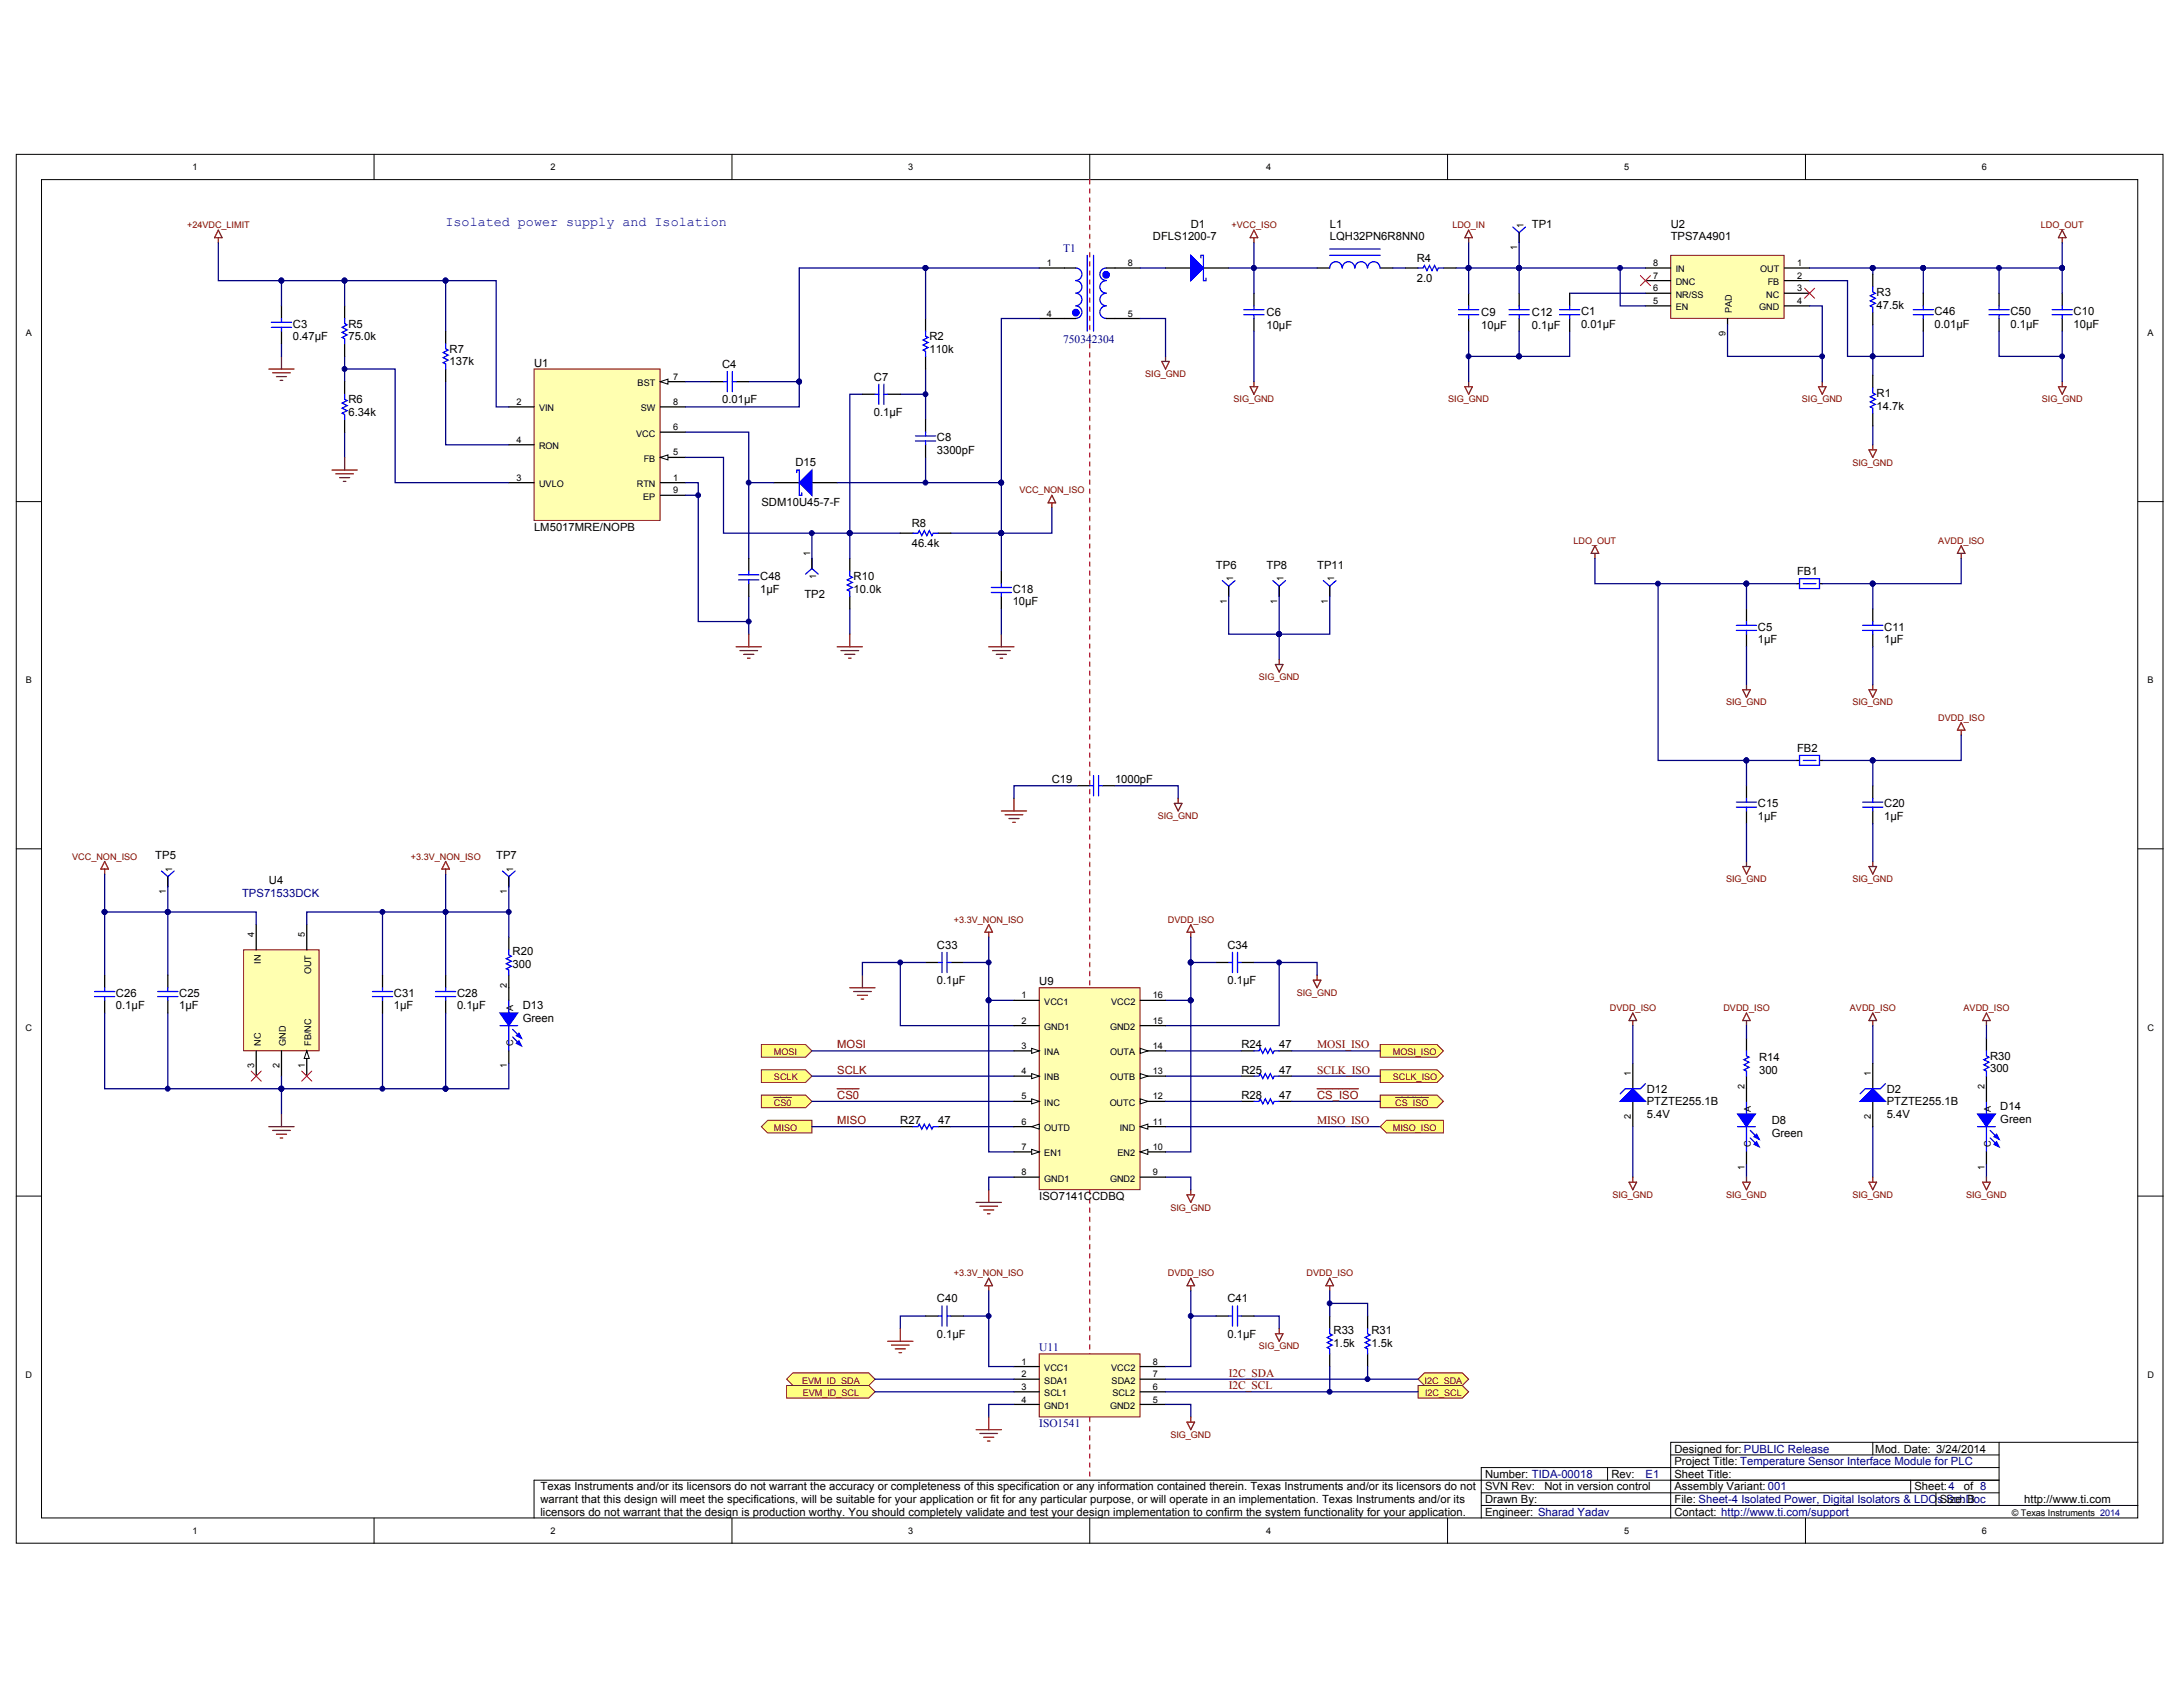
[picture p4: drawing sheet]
<svg xmlns="http://www.w3.org/2000/svg" width="258mm" height="201mm" viewBox="0 0 258 201" stroke-linecap="round" stroke-linejoin="round" font-family="sans-serif">
<defs><g id="words">
<text font-size="1.6" fill="#000080" x="52.6" y="26.7">Isolated power supply and Isolation</text>
<g font-size="1.4" fill="#000080">
<text x="125.6" y="29.7">T1</text>
<text x="125.6" y="40.4">750342304</text>
<text x="122.8" y="159.6">U11</text>
<text x="122.8" y="168.5">ISO1541</text>
</g>
<g font-size="1.4" fill="#800000">
<text x="155.6" y="123.8">MOSI_ISO</text>
<text x="155.6" y="126.8">SCLK_ISO</text>
<text x="155.6" y="132.7">MISO_ISO</text>
<text x="145.1" y="162.6">I2C_SDA</text>
<text x="145.1" y="164">I2C_SCL</text>
</g>
<g font-size="1.3">
<text x="136.2" y="28.4">DFLS1200-7</text>
<text x="140.7" y="26.9">D1</text>
<text x="157.1" y="26.9">L1</text>
<text x="157.1" y="28.4">LQH32PN6R8NN0</text>
<text x="181" y="26.9">TP1</text>
<text x="197.4" y="26.9">U2</text>
<text x="197.4" y="28.4">TPS7A4901</text>
<text x="167.4" y="33.3">2.0</text>
<text x="167.4" y="30.9">R4</text>
<text x="221.7" y="34.9">R3</text>
<text x="34.6" y="40.1">0.47µF</text>
<text x="34.6" y="38.7">C3</text>
<text x="41.2" y="40.1">75.0k</text>
<text x="41.2" y="38.7">R5</text>
<text x="53.1" y="41.6">R7</text>
<text x="109.8" y="41.6">110k</text>
<text x="109.8" y="40.1">R2</text>
<text x="149.6" y="38.8">10µF</text>
<text x="149.6" y="37.3">C6</text>
<text x="175" y="38.8">10µF</text>
<text x="175" y="37.3">C9</text>
<text x="181" y="38.8">0.1µF</text>
<text x="181" y="37.3">C12</text>
<text x="186.8" y="38.7">0.01µF</text>
<text x="186.8" y="37.2">C1</text>
<text x="221.7" y="36.4">47.5k</text>
<text x="228.5" y="38.7">0.01µF</text>
<text x="228.5" y="37.2">C46</text>
<text x="237.5" y="38.7">0.1µF</text>
<text x="237.5" y="37.2">C50</text>
<text x="245" y="38.7">10µF</text>
<text x="245" y="37.2">C10</text>
<text x="41.2" y="47.6">R6</text>
<text x="53.1" y="43.1">137k</text>
<text x="63.1" y="43.3">U1</text>
<text x="85.3" y="47.6">0.01µF</text>
<text x="85.3" y="43.4">C4</text>
<text x="103.2" y="44.9">C7</text>
<text x="221.7" y="46.9">R1</text>
<text x="41.2" y="49.1">6.34k</text>
<text x="103.2" y="49.1">0.1µF</text>
<text x="110.7" y="53.6">3300pF</text>
<text x="110.7" y="52.1">C8</text>
<text x="221.7" y="48.4">14.7k</text>
<text x="90" y="59.7">SDM10U45-7-F</text>
<text x="94" y="55.1">D15</text>
<text x="63.1" y="62.7">LM5017MRE/NOPB</text>
<text x="107.7" y="64.6">46.4k</text>
<text x="107.7" y="62.2">R8</text>
<text x="89.8" y="70">1µF</text>
<text x="89.8" y="68.5">C48</text>
<text x="95" y="70.6">TP2</text>
<text x="100.8" y="70">10.0k</text>
<text x="100.8" y="68.5">R10</text>
<text x="119.6" y="71.5">10µF</text>
<text x="119.6" y="70">C18</text>
<text x="143.6" y="67.1">TP6</text>
<text x="149.6" y="67.1">TP8</text>
<text x="155.6" y="67.1">TP11</text>
<text x="212.3" y="67.9">FB1</text>
<text x="207.7" y="75.9">1µF</text>
<text x="207.7" y="74.5">C5</text>
<text x="222.6" y="75.9">1µF</text>
<text x="222.6" y="74.5">C11</text>
<text x="212.3" y="88.8">FB2</text>
<text x="124.3" y="92.5">C19</text>
<text x="131.7" y="92.5">1000pF</text>
<text x="207.7" y="95.3">C15</text>
<text x="222.6" y="95.3">C20</text>
<text x="18.3" y="101.4">TP5</text>
<text x="58.6" y="101.4">TP7</text>
<text x="207.7" y="96.8">1µF</text>
<text x="222.6" y="96.8">1µF</text>
<text x="31.8" y="104.4">U4</text>
<text x="60.6" y="112.8">R20</text>
<text x="110.7" y="112">C33</text>
<text x="145" y="112">C34</text>
<text x="13.7" y="119.2">0.1µF</text>
<text x="13.7" y="117.7">C26</text>
<text x="21.2" y="119.2">1µF</text>
<text x="21.2" y="117.7">C25</text>
<text x="46.5" y="119.2">1µF</text>
<text x="46.5" y="117.7">C31</text>
<text x="54" y="119.2">0.1µF</text>
<text x="54" y="117.7">C28</text>
<text x="60.6" y="114.3">300</text>
<text x="61.8" y="119.2">D13</text>
<text x="110.7" y="116.2">0.1µF</text>
<text x="122.8" y="116.3">U9</text>
<text x="145" y="116.2">0.1µF</text>
<text x="61.8" y="120.7">Green</text>
<text x="146.6" y="123.8">R24</text>
<text x="151.1" y="123.8">47</text>
<text x="207.8" y="125.3">R14</text>
<text x="235.1" y="125.1">R30</text>
<text x="146.6" y="126.8">R25</text>
<text x="146.6" y="129.8">R28</text>
<text x="151.1" y="126.8">47</text>
<text x="151.1" y="129.8">47</text>
<text x="194.5" y="129">D12</text>
<text x="194.5" y="130.5">PTZTE255.1B</text>
<text x="207.8" y="126.8">300</text>
<text x="222.9" y="129">D2</text>
<text x="222.9" y="130.5">PTZTE255.1B</text>
<text x="235.1" y="126.6">300</text>
<text x="236.3" y="131.1">D14</text>
<text x="106.4" y="132.7">R27</text>
<text x="110.8" y="132.7">47</text>
<text x="194.5" y="132">5.4V</text>
<text x="209.3" y="134.2">Green</text>
<text x="209.3" y="132.7">D8</text>
<text x="222.9" y="132">5.4V</text>
<text x="236.3" y="132.6">Green</text>
<text x="122.8" y="141.7">ISO7141CCDBQ</text>
<text x="110.7" y="153.8">C40</text>
<text x="145" y="153.8">C41</text>
<text x="110.7" y="157.9">0.1µF</text>
<text x="145" y="157.9">0.1µF</text>
<text x="157.5" y="159">1.5k</text>
<text x="157.5" y="157.5">R33</text>
<text x="162" y="159">1.5k</text>
<text x="162" y="157.5">R31</text>
<text x="197.8" y="173">Project Title: Temperature Sensor Interface Module for PLC</text>
<text x="197.8" y="171.5">Designed for: PUBLIC Release</text>
<text x="221.5" y="171.5">Mod. Date: 3/24/2014</text>
<text x="63.8" y="176">Texas Instruments and/or its licensors do not warrant the accuracy or completeness of this specification or any information contained therein. Texas Instruments and/or its licensors do not</text>
<text x="63.8" y="177.5">warrant that this design will meet the specifications, will be suitable for your application or fit for any particular purpose, or will operate in an implementation. Texas Instruments and/or its</text>
<text x="63.8" y="179">licensors do not warrant that the design is production worthy. You should completely validate and test your design implementation to confirm the system functionality for your application.</text>
<text x="175.4" y="177.5">Drawn By:</text>
<text x="175.4" y="179">Engineer: Sharad Yadav</text>
<text x="175.4" y="176">SVN Rev:</text>
<text x="175.4" y="174.5">Number: TIDA-00018</text>
<text x="182.4" y="176">Not in version control</text>
<text x="190.4" y="174.5">Rev:</text>
<text x="197.8" y="174.5">Sheet Title:</text>
<text x="197.8" y="177.5">File: Sheet-4 Isolated Power, Digital Isolators &amp; LDOs.SchDoc</text>
<text x="197.8" y="179">Contact: http://www.ti.com/support</text>
<text x="197.8" y="176">Assembly Variant: 001</text>
<text x="226.1" y="176">Sheet:4</text>
<text x="229.1" y="177.5">Size: B</text>
<text x="232" y="176">of 8</text>
<text x="239.1" y="177.5">http://www.ti.com</text>
</g>
<g font-size="1.3" fill="#000080">
<text x="28.6" y="105.9">TPS71533DCK</text>
<text x="194.4" y="174.5">E1</text>
</g>
<g font-size="1.3" fill="#800000">
<text x="98.9" y="123.8">MOSI</text>
<text x="98.9" y="126.8">SCLK</text>
<text x="98.9" y="129.8">CS0</text>
<text x="155.6" y="129.8">CS_ISO</text>
<text x="98.9" y="132.7">MISO</text>
</g>
<g font-size="1.1">
<text x="22.8" y="20.1">1</text>
<text x="65" y="20.1">2</text>
<text x="107.3" y="20.1">3</text>
<text x="149.6" y="20.1">4</text>
<text x="191.9" y="20.1">5</text>
<text x="234.1" y="20.1">6</text>
<text x="179.2" y="29.6" transform="rotate(-90 179.2 29.6)">1</text>
<text x="180" y="26.9" transform="rotate(-90 180 26.9)">1</text>
<text x="123.7" y="31.4">1</text>
<text x="133.2" y="31.4">8</text>
<text x="195.3" y="35.9">5</text>
<text x="195.3" y="34.4">6</text>
<text x="195.3" y="32.9">7</text>
<text x="195.3" y="31.4">8</text>
<text x="198" y="35.1">NR/SS</text>
<text x="198" y="33.6">DNC</text>
<text x="198" y="32.2">IN</text>
<text x="207.9" y="32.2">OUT</text>
<text x="208.7" y="35.1">NC</text>
<text x="208.8" y="33.6">FB</text>
<text x="212.3" y="31.4">1</text>
<text x="212.3" y="32.9">2</text>
<text x="212.3" y="34.4">3</text>
<text x="212.3" y="35.9">4</text>
<text x="3.1" y="39.7">A</text>
<text x="123.7" y="37.4">4</text>
<text x="133.2" y="37.4">5</text>
<text x="198" y="36.6">EN</text>
<text x="203.8" y="39.7" transform="rotate(-90 203.8 39.7)">9</text>
<text x="204.6" y="37" transform="rotate(-90 204.6 37)">PAD</text>
<text x="207.8" y="36.6">GND</text>
<text x="253.7" y="39.7">A</text>
<text x="61" y="47.8">2</text>
<text x="75.3" y="45.6">BST</text>
<text x="79.5" y="44.8">7</text>
<text x="79.5" y="47.8">8</text>
<text x="61" y="52.3">4</text>
<text x="63.7" y="48.6">VIN</text>
<text x="63.7" y="53">RON</text>
<text x="75.2" y="51.5">VCC</text>
<text x="75.7" y="48.6">SW</text>
<text x="79.5" y="53.8">5</text>
<text x="79.5" y="50.8">6</text>
<text x="61" y="56.8">3</text>
<text x="63.7" y="57.5">UVLO</text>
<text x="75.2" y="57.5">RTN</text>
<text x="76" y="59">EP</text>
<text x="76" y="54.5">FB</text>
<text x="79.5" y="56.8">1</text>
<text x="79.5" y="58.3">9</text>
<text x="95.7" y="65.6" transform="rotate(-90 95.7 65.6)">1</text>
<text x="96.4" y="68.3" transform="rotate(-90 96.4 68.3)">1</text>
<text x="144.9" y="71.3" transform="rotate(-90 144.9 71.3)">1</text>
<text x="145.7" y="68.6" transform="rotate(-90 145.7 68.6)">1</text>
<text x="150.9" y="71.3" transform="rotate(-90 150.9 71.3)">1</text>
<text x="151.6" y="68.6" transform="rotate(-90 151.6 68.6)">1</text>
<text x="156.9" y="71.3" transform="rotate(-90 156.9 71.3)">1</text>
<text x="157.6" y="68.6" transform="rotate(-90 157.6 68.6)">1</text>
<text x="3.1" y="80.7">B</text>
<text x="253.7" y="80.7">B</text>
<text x="19.6" y="105.6" transform="rotate(-90 19.6 105.6)">1</text>
<text x="20.3" y="102.9" transform="rotate(-90 20.3 102.9)">1</text>
<text x="59.9" y="105.6" transform="rotate(-90 59.9 105.6)">1</text>
<text x="60.6" y="102.9" transform="rotate(-90 60.6 102.9)">1</text>
<text x="30" y="110.7" transform="rotate(-90 30 110.7)">4</text>
<text x="30.8" y="113.8" transform="rotate(-90 30.8 113.8)">IN</text>
<text x="36" y="110.7" transform="rotate(-90 36 110.7)">5</text>
<text x="36.7" y="115" transform="rotate(-90 36.7 115)">OUT</text>
<text x="59.9" y="116.6" transform="rotate(-90 59.9 116.6)">2</text>
<text x="60.6" y="119.4" transform="rotate(-90 60.6 119.4)">A</text>
<text x="120.7" y="117.9">1</text>
<text x="123.4" y="118.6">VCC1</text>
<text x="131.3" y="118.6">VCC2</text>
<text x="136.2" y="117.9">16</text>
<text x="3" y="121.7">C</text>
<text x="30.8" y="123.5" transform="rotate(-90 30.8 123.5)">NC</text>
<text x="33.8" y="123.5" transform="rotate(-90 33.8 123.5)">GND</text>
<text x="36.7" y="123.5" transform="rotate(-90 36.7 123.5)">FB/NC</text>
<text x="60.6" y="123.5" transform="rotate(-90 60.6 123.5)">C</text>
<text x="120.7" y="120.9">2</text>
<text x="120.7" y="123.9">3</text>
<text x="123.4" y="121.6">GND1</text>
<text x="123.4" y="124.6">INA</text>
<text x="131.1" y="124.6">OUTA</text>
<text x="131.1" y="121.6">GND2</text>
<text x="136.2" y="123.9">14</text>
<text x="136.2" y="120.9">15</text>
<text x="253.7" y="121.7">C</text>
<text x="30" y="126.2" transform="rotate(-90 30 126.2)">3</text>
<text x="33" y="126.2" transform="rotate(-90 33 126.2)">2</text>
<text x="36" y="126.2" transform="rotate(-90 36 126.2)">1</text>
<text x="59.9" y="126.2" transform="rotate(-90 59.9 126.2)">1</text>
<text x="120.7" y="126.8">4</text>
<text x="120.7" y="129.8">5</text>
<text x="123.4" y="127.6">INB</text>
<text x="123.4" y="130.6">INC</text>
<text x="131.1" y="130.6">OUTC</text>
<text x="131.1" y="127.6">OUTB</text>
<text x="136.2" y="129.8">12</text>
<text x="136.2" y="126.8">13</text>
<text x="192.7" y="127.1" transform="rotate(-90 192.7 127.1)">1</text>
<text x="206.1" y="128.5" transform="rotate(-90 206.1 128.5)">2</text>
<text x="206.8" y="131.4" transform="rotate(-90 206.8 131.4)">A</text>
<text x="221" y="127.1" transform="rotate(-90 221 127.1)">1</text>
<text x="234.4" y="128.5" transform="rotate(-90 234.4 128.5)">2</text>
<text x="235.2" y="131.4" transform="rotate(-90 235.2 131.4)">A</text>
<text x="120.7" y="132.8">6</text>
<text x="120.7" y="135.8">7</text>
<text x="123.4" y="133.5">OUTD</text>
<text x="123.4" y="136.5">EN1</text>
<text x="132" y="136.5">EN2</text>
<text x="132.3" y="133.5">IND</text>
<text x="136.2" y="135.8">10</text>
<text x="136.2" y="132.8">11</text>
<text x="192.7" y="132.1" transform="rotate(-90 192.7 132.1)">2</text>
<text x="206.8" y="135.4" transform="rotate(-90 206.8 135.4)">C</text>
<text x="221" y="132.1" transform="rotate(-90 221 132.1)">2</text>
<text x="235.2" y="135.4" transform="rotate(-90 235.2 135.4)">C</text>
<text x="120.7" y="138.8">8</text>
<text x="123.4" y="139.5">GND1</text>
<text x="131.1" y="139.5">GND2</text>
<text x="136.2" y="138.8">9</text>
<text x="206.1" y="138.1" transform="rotate(-90 206.1 138.1)">1</text>
<text x="234.4" y="138.1" transform="rotate(-90 234.4 138.1)">1</text>
<text x="120.7" y="161.1">1</text>
<text x="123.4" y="161.9">VCC1</text>
<text x="131.3" y="161.9">VCC2</text>
<text x="136.2" y="161.1">8</text>
<text x="3" y="162.7">D</text>
<text x="120.7" y="162.6">2</text>
<text x="120.7" y="164.1">3</text>
<text x="120.7" y="165.6">4</text>
<text x="123.4" y="163.4">SDA1</text>
<text x="123.4" y="164.9">SCL1</text>
<text x="123.4" y="166.3">GND1</text>
<text x="131.1" y="166.3">GND2</text>
<text x="131.3" y="163.4">SDA2</text>
<text x="131.4" y="164.9">SCL2</text>
<text x="136.2" y="162.6">7</text>
<text x="136.2" y="164.1">6</text>
<text x="136.2" y="165.6">5</text>
<text x="253.7" y="162.7">D</text>
<text x="237.7" y="179">© Texas Instruments 2014</text>
<text x="22.8" y="181.1">1</text>
<text x="65" y="181.1">2</text>
<text x="107.3" y="181.1">3</text>
<text x="149.6" y="181.1">4</text>
<text x="191.9" y="181.1">5</text>
<text x="234.1" y="181.1">6</text>
</g>
<g font-size="1.1" fill="#800000">
<text x="22.1" y="26.9">+24VDC_LIMIT</text>
<text x="145.5" y="26.9">+VCC_ISO</text>
<text x="171.6" y="26.9">LDO_IN</text>
<text x="241.1" y="26.9">LDO_OUT</text>
<text x="135.3" y="44.5">SIG_GND</text>
<text x="145.7" y="47.5">SIG_GND</text>
<text x="171.1" y="47.5">SIG_GND</text>
<text x="212.9" y="47.5">SIG_GND</text>
<text x="241.2" y="47.5">SIG_GND</text>
<text x="120.4" y="58.3">VCC_NON_ISO</text>
<text x="218.8" y="55">SIG_GND</text>
<text x="185.9" y="64.2">LDO_OUT</text>
<text x="229" y="64.2">AVDD_ISO</text>
<text x="148.7" y="80.3">SIG_GND</text>
<text x="203.9" y="83.3">SIG_GND</text>
<text x="218.8" y="83.3">SIG_GND</text>
<text x="229" y="85.1">DVDD_ISO</text>
<text x="8.5" y="101.5">VCC_NON_ISO</text>
<text x="48.5" y="101.5">+3.3V_NON_ISO</text>
<text x="136.8" y="96.7">SIG_GND</text>
<text x="203.9" y="104.2">SIG_GND</text>
<text x="218.8" y="104.2">SIG_GND</text>
<text x="112.7" y="108.9">+3.3V_NON_ISO</text>
<text x="137.9" y="108.9">DVDD_ISO</text>
<text x="153.2" y="117.6">SIG_GND</text>
<text x="190.2" y="119.4">DVDD_ISO</text>
<text x="203.6" y="119.4">DVDD_ISO</text>
<text x="218.5" y="119.4">AVDD_ISO</text>
<text x="232" y="119.4">AVDD_ISO</text>
<text x="91.4" y="124.6">MOSI</text>
<text x="164.5" y="124.6">MOSI_ISO</text>
<text x="91.4" y="130.6">CS0</text>
<text x="91.4" y="127.6">SCLK</text>
<text x="164.5" y="127.6">SCLK_ISO</text>
<text x="164.8" y="130.6">CS_ISO</text>
<text x="91.4" y="133.5">MISO</text>
<text x="164.5" y="133.5">MISO_ISO</text>
<text x="138.3" y="142.9">SIG_GND</text>
<text x="190.5" y="141.5">SIG_GND</text>
<text x="203.9" y="141.5">SIG_GND</text>
<text x="218.8" y="141.5">SIG_GND</text>
<text x="232.2" y="141.5">SIG_GND</text>
<text x="112.7" y="150.7">+3.3V_NON_ISO</text>
<text x="137.9" y="150.7">DVDD_ISO</text>
<text x="154.3" y="150.7">DVDD_ISO</text>
<text x="148.7" y="159.3">SIG_GND</text>
<text x="94.8" y="163.4">EVM_ID_SDA</text>
<text x="94.8" y="164.9">EVM_ID_SCL</text>
<text x="168.3" y="163.4">I2C_SDA</text>
<text x="168.3" y="164.9">I2C_SCL</text>
<text x="138.3" y="169.8">SIG_GND</text>
</g>
</g></defs>
<g fill="#fff" stroke="#000" stroke-width=".12">
<path d="M1.9 18.2h253.6v164h-253.6z"/>
<path d="M4.9 21.2h247.6v158h-247.6z"/>
</g>
<g fill="none" stroke="#000" stroke-width=".12">
<path d="M44.2 18.2v3M86.5 18.2v3M128.7 18.2v3M171 18.2v3M213.3 18.2v3M1.9 59.2h3M252.6 59.2h2.9M1.9 100.2h3M252.6 100.2h2.9M1.9 141.2h3M252.6 141.2h2.9M44.2 179.2v3"/>
<path d="M86.5 179.2v3M128.7 179.2v3M171 179.2v3M175 177.8h77.6M175 176.3h61.2M189.9 173.3v1.5M197.4 171.8h38.8M213.3 179.2v3M221.2 170.3v1.5M225.7 174.8v1.5M228.7 176.3v1.5M236.2 174.8h-173.1v4.4"/>
<path d="M236.2 173.3h-61.2v5.9M236.2 170.3v7.5M252.6 170.3h-55.2v8.9"/>
</g>
<path d="M128.7 21.2v153.6" fill="none" stroke="#ff0084" stroke-width=".15" stroke-dasharray=".5 .5"/>
<path d="M40.7 42.1v3M40.7 51v3M109.3 54v3M88.5 70.4v4.5M100.4 71.9v3M12.4 107.7v7.4M19.8 119.6v9M45.2 119.6v9M137.7 133h25.3" fill="none" stroke="#000080" stroke-width=".15"/>
<g fill="#000080" stroke="#000080" stroke-width=".12">
<circle cx="109.3" cy="57" r=".29"/>
<circle cx="45.2" cy="128.5" r=".29"/>
<circle cx="19.8" cy="128.5" r=".29"/>
<circle cx="12.3" cy="107.7" r=".29"/>
</g>
<path d="M19.1 102.9l.7 .6M19.8 103.5v1.2M20.6 102.9l-.8 .6M59.4 102.9l.7 .6M60.1 112.2v.6l.3 .1-.6 .3 .6 .3-.6 .3 .6 .3-.6 .3 .3 .1v.6M60.1 103.5v1.2M60.9 102.9l-.8 .6" fill="none" stroke="#00f" stroke-width=".15"/>
<path d="M19.8 103.5v1.2M60.1 103.5v1.2M60.1 110.7v1.5M60.1 115.1v1.5" fill="none" stroke="#000" stroke-width=".15"/>
<g fill="#ffff80" stroke="#800000" stroke-width=".12">
<path d="M163 133l.8-.7h6.7v1.5h-6.7z" fill-rule="evenodd"/>
<path d="M163 126.3h6.8l.7 .8-.7 .7h-6.8z" fill-rule="evenodd"/>
<path d="M163 123.3h6.8l.7 .8-.7 .7h-6.8z" fill-rule="evenodd"/>
</g>
<g fill="none" stroke="#800000" stroke-width=".15">
<path d="M31.8 43.6h2.9M32.2 44h2.1M32.7 44.5h1.1M33.1 44.9h.3M33.3 42.1v1.5M39.2 55.5h3M39.7 55.9h2.1M40.1 56.4h1.2M40.6 56.8h.3M40.7 54v1.5M87 76.4h2.9M87.4 76.8h2.1"/>
<path d="M87.9 77.3h1.1M88.3 77.7h.3M88.5 74.9v1.5M98.9 76.4h3M99.3 76.8h2.1M99.8 77.3h1.2M100.2 77.7h.3M100.4 74.9v1.5M12.4 101.7l.4 .9h-.9zM12.4 102.6v.6M52.6 101.7l.5 .9h-.9zM52.6 102.6v.6"/>
<path d="M100.4 116.6h3M100.8 117.1h2.1M101.3 117.5h1.2M101.7 118h.3M101.9 115.1v1.5M155.1 115.7h.9l-.4 .9zM155.6 115.1v.6M31.8 133h2.9M32.2 133.5h2.1M32.7 133.9h1.1M33.1 134.4h.3M33.3 131.5v1.5"/>
<path d="M115.3 142h3M115.8 142.4h2M116.2 142.9h1.2M116.6 143.3h.3M116.8 140.5v1.5M140.2 141.1h.9l-.4 .9zM140.7 140.5v.6"/>
</g>
<path d="M63.1 43.6h14.9v17.8h-14.9z" fill="#ffffb0" stroke="#800000" stroke-width=".12"/>
<path d="M60.1 57h3M60.1 48h3M60.1 52.5h3M78 57h3M78 54h3" fill="none" stroke="#000" stroke-width=".15"/>
<path d="M78 54l.9-.3v.6z" fill="#fff" stroke="#000" stroke-width=".12"/>
<path d="M78 51h3M78 45.1h3" fill="none" stroke="#000" stroke-width=".15"/>
<path d="M78 45.1l.9-.3v.6z" fill="#fff" stroke="#000" stroke-width=".12"/>
<path d="M78 48h3M78 58.5h3M91.4 57h3M95.9 57h3" fill="none" stroke="#000" stroke-width=".15"/>
<path d="M81 58.5h1.5" fill="none" stroke="#000080" stroke-width=".15"/>
<circle cx="82.5" cy="58.5" r=".29" fill="#000080" stroke="#000080" stroke-width=".12"/>
<path d="M94.4 57l1.5-1.5v3z" fill="#00f" stroke="#00f" stroke-width=".15"/>
<path d="M94.1 55.8v-.3h.3v3h.3v-.3" fill="none" stroke="#00f" stroke-width=".15"/>
<path d="M28.8 112.2h8.9v11.9h-8.9z" fill="#ffffb0" stroke="#800000" stroke-width=".12"/>
<path d="M36.2 124.1v3" fill="none" stroke="#000" stroke-width=".15"/>
<path d="M36.2 124.1l.3 .9h-.6z" fill="#fff" stroke="#000" stroke-width=".12"/>
<g fill="none" stroke="#000" stroke-width=".15">
<path d="M12.4 115.1v1.5M12.4 118.1v1.5M30.3 109.2v3M36.2 109.2v3M52.6 115.1v1.5M52.6 118.1v1.5M60.1 116.6v1.5M109.3 113.6h1.5M112.3 113.6h1.5M143.7 113.6h1.4M146.6 113.6h1.5M30.3 124.1v3"/>
<path d="M33.3 124.1v3M60.1 124.1v1.5"/>
</g>
<g fill="none" stroke="#00f" stroke-width=".15">
<path d="M11.2 117.1h2.4M11.2 117.7h2.4M12.4 116.6v.5M12.4 117.7v.4M51.5 117.1h2.3M51.5 117.7h2.3M52.6 116.6v.5M52.6 117.7v.4M60.1 118.1v1.5M110.8 113.6h.5M111.3 112.5v2.3M111.9 113.6h.4"/>
<path d="M111.9 112.5v2.3M145.1 113.6h.5M145.6 112.5v2.3M146.2 113.6h.4M146.2 112.5v2.3M59.1 121.1h2.1M60.1 121.1v3M60.6 121.5l.8 .9M60.6 122.4l.8 .9"/>
</g>
<g fill="#00f" stroke="#00f" stroke-width=".15">
<path d="M59.1 119.6h2.1l-1.1 1.5z" fill-rule="evenodd"/>
<path d="M61 123.2l.3-.3 .3 .6z" fill-rule="evenodd"/>
<path d="M61 122.3l.3-.3 .3 .6z" fill-rule="evenodd"/>
</g>
<path d="M25.8 27.2l.4 .9h-.9zM25.8 28.1v.6" fill="none" stroke="#800000" stroke-width=".15"/>
<path d="M122.8 159.9h11.9v7.4h-11.9z" fill="#ffffb0" stroke="#800000" stroke-width=".12"/>
<path d="M109.3 155.4h1.5M112.3 155.4h1.5M119.8 161.4h3M119.8 162.8h3M119.8 164.3h3M119.8 165.8h3M134.7 161.4h3M134.7 162.8h3M134.7 164.3h3M134.7 165.8h3" fill="none" stroke="#000" stroke-width=".15"/>
<g fill="none" stroke="#800000" stroke-width=".15">
<path d="M104.9 158.4h2.9M105.3 158.8h2.1M105.8 159.3h1.2M106.2 159.7h.3M106.4 156.9v1.5M116.8 150.9l.4 .9h-.8zM116.8 151.8v.6M140.7 150.9l.4 .9h-.9zM140.7 151.8v.6M115.3 168.8h3M115.8 169.3h2M116.2 169.7h1.2"/>
<path d="M116.6 170.2h.3M116.8 167.3v1.5M140.2 167.9h.9l-.4 .9zM140.7 167.3v.6"/>
</g>
<path d="M109.3 155.4h-2.9v1.5M119.8 165.8h-3v1.5M137.7 165.8h3v1.5" fill="none" stroke="#000080" stroke-width=".15"/>
<path d="M110.8 155.4h.5M111.3 154.2v2.4M111.9 155.4h.4M111.9 154.2v2.4" fill="none" stroke="#00f" stroke-width=".15"/>
<g fill="#ffff80" stroke="#800000" stroke-width=".12">
<path d="M92.9 162.8l.8-.7h8.9l.8 .7-.8 .8h-8.9z" fill-rule="evenodd"/>
<path d="M92.9 163.6h9.7l.8 .7-.8 .8h-9.7z" fill-rule="evenodd"/>
<path d="M167.5 162.8l.8-.7h4.4l.8 .7-.8 .8h-4.4z" fill-rule="evenodd"/>
<path d="M167.5 163.6h5.2l.8 .7-.8 .8h-5.2z" fill-rule="evenodd"/>
</g>
<g fill="none" stroke="#000080" stroke-width=".15">
<path d="M52.6 33.1h6v14.9h1.5M52.6 33.1v6M52.6 33.1h-11.9v3M94.4 31.6v13.5M33.3 40.6v1.5M40.7 43.6h6v13.4h13.4M52.6 45.1v7.4h7.5M81 57h1.5v16.4h6M81 51h7.5v14.9M81 54h4.5v9h14.9M81 45.1h3M88.5 57h2.9"/>
<path d="M88.5 45.1h5.9M94.4 45.1v2.9h-13.4M101.9 46.6h-1.5v16.4M106.4 46.6h2.9M109.3 43.6v5.9M124.3 60v3h-6M100.4 63h6M100.4 63v2.9M112.3 63h6M118.3 63v4.4M118.3 71.9v3M12.4 119.6v9h40.2"/>
<path d="M12.4 103.2v4.5h17.9v1.5M19.8 104.7v10.4M52.6 119.6v9M60.1 104.7v6M106.4 113.6v7.5h13.4M109.3 113.6h-7.4v1.5M148.1 113.6h7.5v1.5M151.1 113.6v7.5h-13.4M33.3 127.1v4.4M60.1 125.6v3h-7.5M112.3 133h7.5M119.8 139h-3v1.5"/>
<path d="M137.7 139h3v1.5M137.7 124.1h8.9M137.7 127.1h8.9M152.6 124.1h10.4M152.6 127.1h10.4M113.8 155.4h3M116.8 152.4v9h3M140.7 152.4v9h-3M140.7 155.4h3M148.1 155.4h3v1.5M103.4 164.3h16.4M137.7 162.8h29.8"/>
<path d="M137.7 164.3h29.8"/>
</g>
<g fill="#000080" stroke="#000080" stroke-width=".12">
<circle cx="88.4" cy="57" r=".29"/>
<circle cx="52.6" cy="33.1" r=".29"/>
<circle cx="40.7" cy="43.6" r=".29"/>
<circle cx="109.3" cy="46.5" r=".29"/>
<circle cx="88.4" cy="73.4" r=".29"/>
<circle cx="116.8" cy="155.4" r=".29"/>
<circle cx="140.7" cy="155.4" r=".29"/>
<circle cx="106.3" cy="113.6" r=".29"/>
<circle cx="151.1" cy="113.6" r=".29"/>
<circle cx="52.6" cy="128.5" r=".29"/>
<circle cx="118.3" cy="62.9" r=".29"/>
<circle cx="94.4" cy="45.1" r=".29"/>
<circle cx="40.7" cy="33.1" r=".29"/>
<circle cx="100.4" cy="62.9" r=".29"/>
<circle cx="33.2" cy="128.5" r=".29"/>
<circle cx="19.8" cy="107.7" r=".29"/>
<circle cx="12.3" cy="107.7" r=".29"/>
</g>
<g fill="none" stroke="#800000" stroke-width=".15">
<path d="M124.3 58.5l.4 .9h-.9zM124.3 59.4v.6M116.8 76.4h3M117.2 76.8h2.1M117.7 77.3h1.2M118.1 77.7h.3M118.3 74.9v1.5M116.8 109.2l.4 .9h-.8zM116.8 110.1v.6M140.7 109.2l.4 .9h-.9zM140.7 110.1v.6M98.9 128.6h2.6"/>
<path d="M150.7 157.5h.9l-.5 .9zM151.1 156.9v.6"/>
</g>
<g fill="none" stroke="#000" stroke-width=".15">
<path d="M40.7 36.1v1.5M40.7 40.6v1.5M40.7 45.1v1.5M40.7 49.5v1.5M100.4 65.9v1.5M100.4 70.4v1.5M118.3 67.4v1.5M118.3 70.4v1.5M106.4 133h1.4M110.8 133h1.5M146.6 124.1h1.5M146.6 127.1h1.5"/>
<path d="M151.1 124.1h1.5M151.1 127.1h1.5M143.7 155.4h1.4M146.6 155.4h1.5"/>
</g>
<g fill="none" stroke="#00f" stroke-width=".15">
<path d="M40.7 37.6v.6l.3 .2-.6 .3 .6 .3-.6 .2 .6 .3-.6 .3 .3 .2v.6M40.7 46.6v.6l.3 .1-.6 .3 .6 .3-.6 .3 .6 .3-.6 .3 .3 .1v.6M100.4 67.4v.6l.3 .2-.6 .3 .6 .3-.6 .3 .6 .3-.6 .3 .3 .1v.6M117.1 69.4h2.4M117.1 70h2.4M118.3 68.9v.5M118.3 70v.4M107.8 133h.6l.2-.3 .3 .6 .3-.6 .3 .6 .3-.6 .3 .6 .1-.3h.6M148.1 124.1h.6l.2-.3 .3 .6 .3-.6 .3 .6 .3-.6 .3 .6 .1-.3h.6M148.1 127.1h.6l.2-.3 .3 .6 .3-.6 .3 .6 .3-.6 .3 .6 .1-.3h.6M145.1 155.4h.5M145.6 154.2v2.4"/>
<path d="M146.2 155.4h.4M146.2 154.2v2.4"/>
</g>
<path d="M89.9 129.3h5.3l.7 .7-.7 .8h-5.3z" fill-rule="evenodd" fill="#ffff80" stroke="#800000" stroke-width=".12"/>
<path d="M91.4 129.6h2.1" fill="none" stroke="#800000" stroke-width=".15"/>
<g fill="#ffff80" stroke="#800000" stroke-width=".12">
<path d="M89.9 126.3h5.3l.7 .8-.7 .7h-5.3z" fill-rule="evenodd"/>
<path d="M89.9 133l.8-.7h5.2v1.5h-5.2z" fill-rule="evenodd"/>
<path d="M89.9 123.3h5.3l.7 .8-.7 .7h-5.3z" fill-rule="evenodd"/>
</g>
<g fill="none" stroke="#000080" stroke-width=".15">
<path d="M45.2 107.7v7.4M52.6 103.2v11.9M60.1 107.7h-23.9v1.5M113.8 113.6h3M116.8 118.1v17.9h3M116.8 118.1h3M116.8 110.7v7.4M137.7 118.1h3M140.7 118.1v17.9h-3M140.7 113.6h3M140.7 110.7v7.4M95.9 124.1h23.9"/>
<path d="M95.9 127.1h23.9M95.9 130h23.9M95.9 133h10.5M157.1 152.4v3M157.1 161.4v2.9M161.6 161.4v1.4"/>
</g>
<g fill="#000080" stroke="#000080" stroke-width=".12">
<circle cx="45.2" cy="107.7" r=".29"/>
<circle cx="52.6" cy="107.7" r=".29"/>
<circle cx="60.1" cy="107.7" r=".29"/>
<circle cx="161.5" cy="162.8" r=".29"/>
<circle cx="157.1" cy="164.3" r=".29"/>
<circle cx="116.8" cy="113.6" r=".29"/>
<circle cx="140.7" cy="113.6" r=".29"/>
<circle cx="140.7" cy="118.1" r=".29"/>
<circle cx="116.8" cy="118.1" r=".29"/>
</g>
<path d="M148.1 34.6v1.5M148.1 37.6v1.5M157.1 155.4v1.5M157.1 159.9v1.5M161.6 155.4v1.5M161.6 159.9v1.5" fill="none" stroke="#000" stroke-width=".15"/>
<path d="M146.9 36.6h2.4M146.9 37.2h2.4M148.1 36.1v.5M148.1 37.2v.4M157.1 156.9v.6l.3 .1-.6 .3 .6 .3-.6 .3 .6 .3-.6 .3 .3 .2v.6M161.6 156.9v.6l.3 .1-.6 .3 .6 .3-.6 .3 .6 .3-.6 .3 .3 .2v.6" fill="none" stroke="#00f" stroke-width=".15"/>
<path d="M29.7 126.5l1.2 1.2M30.9 126.5l-1.2 1.2M35.6 126.5l1.2 1.2M36.8 126.5l-1.2 1.2" fill="none" stroke="#f00" stroke-width=".12"/>
<path d="M157.1 150.9l.4 .9h-.9zM157.1 151.8v.6" fill="none" stroke="#800000" stroke-width=".15"/>
<path d="M122.8 116.6h11.9v23.9h-11.9z" fill="#ffffb0" stroke="#800000" stroke-width=".12"/>
<path d="M119.8 118.1h3M119.8 121.1h3M119.8 124.1h3" fill="none" stroke="#000" stroke-width=".15"/>
<path d="M121.9 123.8l.9 .3-.9 .3z" fill="#fff" stroke="#000" stroke-width=".12"/>
<path d="M119.8 127.1h3" fill="none" stroke="#000" stroke-width=".15"/>
<path d="M121.9 126.8l.9 .3-.9 .3z" fill="#fff" stroke="#000" stroke-width=".12"/>
<path d="M119.8 130h3" fill="none" stroke="#000" stroke-width=".15"/>
<path d="M121.9 129.7l.9 .3-.9 .3z" fill="#fff" stroke="#000" stroke-width=".12"/>
<path d="M119.8 133h3" fill="none" stroke="#000" stroke-width=".15"/>
<path d="M121.9 133l.9-.3v.6z" fill="#fff" stroke="#000" stroke-width=".12"/>
<path d="M119.8 136h3" fill="none" stroke="#000" stroke-width=".15"/>
<path d="M121.9 135.7l.9 .3-.9 .3z" fill="#fff" stroke="#000" stroke-width=".12"/>
<path d="M119.8 139h3M134.7 139h3M134.7 136h3" fill="none" stroke="#000" stroke-width=".15"/>
<path d="M134.7 136l.9-.3v.6z" fill="#fff" stroke="#000" stroke-width=".12"/>
<path d="M134.7 133h3" fill="none" stroke="#000" stroke-width=".15"/>
<path d="M134.7 133l.9-.3v.6z" fill="#fff" stroke="#000" stroke-width=".12"/>
<path d="M134.7 130h3" fill="none" stroke="#000" stroke-width=".15"/>
<path d="M134.7 129.7l.9 .3-.9 .3z" fill="#fff" stroke="#000" stroke-width=".12"/>
<path d="M134.7 127.1h3" fill="none" stroke="#000" stroke-width=".15"/>
<path d="M134.7 126.8l.9 .3-.9 .3z" fill="#fff" stroke="#000" stroke-width=".12"/>
<path d="M134.7 124.1h3" fill="none" stroke="#000" stroke-width=".15"/>
<path d="M134.7 123.8l.9 .3-.9 .3z" fill="#fff" stroke="#000" stroke-width=".12"/>
<g fill="none" stroke="#000" stroke-width=".15">
<path d="M33.3 36.1v1.5M33.3 39.1v1.5M137.7 31.6h3M142.2 31.6h2.9M155.6 31.6h1.5M163 31.6h1.5M173.5 34.6v1.5M173.5 37.6v1.5M179.5 34.6v1.5M179.5 37.6v1.5M101.9 46.6h1.5M104.9 46.6h1.5"/>
<path d="M127.2 92.8h1.5M130.2 92.8h1.5M134.7 118.1h3M134.7 121.1h3M192.9 125.6v3M192.9 130v3M206.3 122.6v1.5M206.3 127.1v2.9M206.3 136v1.5"/>
</g>
<g fill="none" stroke="#00f" stroke-width=".15">
<path d="M32.1 38.1h2.3M32.1 38.7h2.3M33.3 37.6v.5M33.3 38.7v.4M141.9 30.5v-.3h.3v2.9h.3v-.3M157.1 30.2h5.9M157.1 29.4h5.9M158.5 31.6a.73 .73 0 0 0-.7-.7 .73 .73 0 0 0-.7 .7M161.5 31.6a.75 .75 0 0 0-.7-.7 .75 .75 0 0 0-.8 .7 .73 .73 0 0 0-.7-.7 .73 .73 0 0 0-.7 .7M163 31.6a.73 .73 0 0 0-.7-.7 .73 .73 0 0 0-.7 .7M172.3 36.6h2.4M172.3 37.2h2.4"/>
<path d="M173.5 36.1v.5M173.5 37.2v.4M178.3 36.6h2.4M178.3 37.2h2.4M179.5 36.1v.5M179.5 37.2v.4M103.4 46.6h.4M103.8 45.4v2.3M104.4 45.4v2.3M104.4 46.6h.5M128.7 92.8h.5M129.2 91.6v2.4"/>
<path d="M129.8 92.8h.4M129.8 91.6v2.4M194.4 128l-.6 .6h-1.8l-.6 .6M205.3 133h2.1M206.3 124.1v.6l.3 .1-.6 .3 .6 .3-.6 .3 .6 .3-.6 .3 .3 .2v.6M206.3 130v1.5M206.3 133v3M206.8 133.5l.9 .9M206.8 134.4l.9 .9"/>
</g>
<g fill="none" stroke="#800000" stroke-width=".15">
<path d="M148.1 28.1v.6M148.1 27.2l.5 .9h-.9zM137.2 42.7h.9l-.4 .9zM137.7 42.1v.6M147.7 45.7h.9l-.5 .9zM148.1 45.1v.6M173 45.7h.9l-.4 .9zM173.5 45.1v.6M118.3 95.8h3M118.7 96.2h2.1M119.2 96.6h1.2M119.6 97.1h.3"/>
<path d="M119.8 94.3v1.5M138.7 94.9h.9l-.4 .9zM139.2 94.3v.6M192.9 119.6l.4 .9h-.9zM206.3 119.6l.5 .9h-.9zM192.4 139.6h.9l-.4 .9zM192.9 120.5v.6M192.9 139v.6M205.9 139.6h.9l-.5 .9zM206.3 120.5v.6M206.3 139v.6"/>
</g>
<g fill="none" stroke="#000080" stroke-width=".15">
<path d="M25.8 28.7v4.4h7.5M33.3 33.1h7.4M33.3 33.1v3M148.1 28.7v5.9M148.1 39.1v6M164.5 31.6h1.5M173.5 39.1v6M127.2 92.8h-7.4v1.5M131.7 92.8h7.5v1.5M192.9 121.1v4.5M192.9 133v6M206.3 121.1v1.5"/>
<path d="M206.3 137.5v1.5M157.1 153.9h4.5v1.5M103.4 162.8h16.4"/>
</g>
<g fill="#000080" stroke="#000080" stroke-width=".12">
<circle cx="33.2" cy="33.1" r=".29"/>
<circle cx="40.7" cy="33.1" r=".29"/>
<circle cx="157.1" cy="153.9" r=".29"/>
</g>
<g fill="#00f" stroke="#00f" stroke-width=".15">
<path d="M140.7 30.2l1.5 1.4-1.5 1.5z"/>
<path d="M191.4 130l1.5-1.4 1.5 1.4z"/>
<path d="M205.3 131.5h2.1l-1.1 1.5z" fill-rule="evenodd"/>
<path d="M207.2 135.1l.3-.3 .3 .6z" fill-rule="evenodd"/>
<path d="M207.2 134.2l.3-.3 .3 .6z" fill-rule="evenodd"/>
</g>
<path d="M197.4 30.2h13.4v7.4h-13.4z" fill="#ffffb0" stroke="#800000" stroke-width=".12"/>
<g fill="none" stroke="#000" stroke-width=".15">
<path d="M179.5 27.5v1.2M194.4 31.6h3M194.4 33.1h3M194.4 34.6h3M194.4 36.1h3M204.1 37.6v.8M210.8 31.6h3M210.8 33.1h3M210.8 34.6h3M210.8 36.1h3M236.2 34.6v1.5M236.2 37.6v1.5"/>
<path d="M243.6 34.6v1.5M243.6 37.6v1.5M88.5 65.9v1.5M88.5 68.9v1.5M145.1 69.2v1.2M151.1 69.2v1.2M157.1 69.2v1.2M206.3 71.9v1.5M206.3 74.9v1.5M212.3 68.9h.3M215 68.9h.3M221.2 71.9v1.5"/>
<path d="M221.2 74.9v1.5M206.3 92.8v1.5M206.3 95.8v1.4M221.2 92.8v1.5M221.2 95.8v1.4M19.8 115.1v1.5M19.8 118.1v1.5M45.2 115.1v1.5M45.2 118.1v1.5M146.6 130h1.5M151.1 130h1.5M234.7 122.6v1.5"/>
<path d="M234.7 127.1v2.9M234.7 136v1.5"/>
</g>
<g fill="none" stroke="#000080" stroke-width=".15">
<path d="M145.1 31.6h3M172 31.6h22.4M173.5 28.7v5.9M179.5 28.7v5.9M179.5 39.1v3M185.4 39.1v3h-5.9M185.4 34.6h9M191.4 31.6v4.5h3M204.1 38.4v3.7h11.2M213.8 36.1h1.5v9M213.8 33.1h4.5v9h8.9v-3M213.8 31.6h29.8"/>
<path d="M221.2 31.6v.8M221.2 38.4v5.9M227.2 31.6v3M236.2 39.1v3h7.4M236.2 31.6v3M243.6 28.7v5.9M243.6 39.1v6M173.5 42.1h6M221.2 50.3v2.2M145.1 70.4v4.5h12v-4.5M151.1 70.4v7.5M206.3 76.4v4.4"/>
<path d="M221.2 68.9v3M221.2 76.4v4.4M206.3 97.2v4.5M215.3 89.8h5.9M221.2 89.8v3M221.2 97.2v4.5M231.7 86.8v3h-10.5M221.2 121.1v4.5M221.2 133v6M234.7 121.1v1.5M234.7 137.5v1.5"/>
</g>
<g fill="#000080" stroke="#000080" stroke-width=".12">
<circle cx="179.4" cy="42.1" r=".29"/>
<circle cx="179.4" cy="31.6" r=".29"/>
<circle cx="173.5" cy="42.1" r=".29"/>
<circle cx="191.4" cy="31.6" r=".29"/>
<circle cx="173.5" cy="31.6" r=".29"/>
<circle cx="148.1" cy="31.6" r=".29"/>
<circle cx="221.2" cy="42.1" r=".29"/>
<circle cx="236.1" cy="31.6" r=".29"/>
<circle cx="243.6" cy="42.1" r=".29"/>
<circle cx="227.2" cy="31.6" r=".29"/>
<circle cx="221.2" cy="31.6" r=".29"/>
<circle cx="243.6" cy="31.6" r=".29"/>
<circle cx="151.1" cy="74.9" r=".29"/>
<circle cx="221.2" cy="89.8" r=".29"/>
<circle cx="221.2" cy="68.9" r=".29"/>
<circle cx="215.2" cy="42.1" r=".29"/>
</g>
<g fill="none" stroke="#800000" stroke-width=".15">
<path d="M173.5 27.2l.4 .9h-.9zM173.5 28.1v.6M243.6 28.1v.6M243.6 27.2l.5 .9h-.9zM214.8 45.7h.9l-.4 .9zM215.3 45.1v.6M220.8 53.1h.9l-.5 .9zM221.2 52.5v.6M243.2 45.7h.9l-.5 .9zM243.6 45.1v.6M150.7 78.5h.9l-.5 .9zM151.1 77.9v.6"/>
<path d="M231.7 65.3v.6M231.7 64.4l.4 .9h-.9zM205.9 81.4h.9l-.5 .9zM206.3 80.8v.6M220.8 81.4h.9l-.5 .9zM221.2 80.8v.6M231.7 85.3l.4 .9h-.9zM231.7 86.2v.6M205.9 102.3h.9l-.5 .9zM206.3 101.7v.6M220.8 102.3h.9l-.5 .9zM221.2 101.7v.6"/>
<path d="M221.2 119.6l.5 .9h-.9zM234.7 119.6l.4 .9h-.9zM220.8 139.6h.9l-.5 .9zM221.2 120.5v.6M221.2 139v.6M234.2 139.6h.9l-.4 .9zM234.7 120.5v.6M234.7 139v.6"/>
</g>
<g fill="none" stroke="#00f" stroke-width=".15">
<path d="M178.7 26.8l.8 .7M179.5 27.5v1.2M180.2 26.8l-.7 .7M235 36.6h2.3M235 37.2h2.3M236.2 36.1v.5M236.2 37.2v.4M242.4 36.6h2.4M242.4 37.2h2.4M243.6 36.1v.5M243.6 37.2v.4M87.3 67.9h2.3"/>
<path d="M87.3 68.5h2.3M88.5 67.4v.5M88.5 68.5v.4M144.4 68.6l.7 .6M145.1 69.2v1.2M145.9 68.6l-.8 .6M150.4 68.6l.7 .6M151.1 69.2v1.2M151.9 68.6l-.8 .6M156.3 68.6l.8 .6M157.1 69.2v1.2M157.8 68.6l-.7 .6"/>
<path d="M205.1 73.8h2.4M205.1 74.4h2.4M206.3 73.4v.4M206.3 74.4v.5M212.6 68.3h2.3v1.2h-2.3zM213 68.9h1.5M220 73.8h2.4M220 74.4h2.4M221.2 73.4v.4M221.2 74.4v.5M205.1 94.7h2.4M205.1 95.3h2.4"/>
<path d="M206.3 94.3v.4M206.3 95.3v.5M220 94.7h2.4M220 95.3h2.4M221.2 94.3v.4M221.2 95.3v.5M18.6 117.7h2.4M18.6 117.1h2.4M19.8 116.6v.5M19.8 117.7v.4M44 117.7h2.4M44 117.1h2.4"/>
<path d="M45.2 116.6v.5M45.2 117.7v.4M148.1 130h.6l.2-.3 .3 .6 .3-.6 .3 .6 .3-.6 .3 .6 .1-.3h.6M233.6 133h2.1M234.7 124.1v.6l.3 .1-.6 .3 .6 .3-.6 .3 .6 .3-.6 .3 .3 .2v.6M234.7 130v1.5M234.7 133v3M235.1 133.5l.9 .9M235.1 134.4l.9 .9"/>
</g>
<g fill="#00f" stroke="#00f" stroke-width=".15">
<path d="M233.6 131.5h2.1l-1 1.5z" fill-rule="evenodd"/>
<path d="M235.6 135.1l.3-.3 .3 .6z" fill-rule="evenodd"/>
<path d="M235.6 134.2l.3-.3 .3 .6z" fill-rule="evenodd"/>
</g>
<path d="M163 129.3h6.8l.7 .7-.7 .8h-6.8z" fill-rule="evenodd" fill="#ffff80" stroke="#800000" stroke-width=".12"/>
<path d="M188.4 64.4l.5 .9h-.9zM188.4 65.3v.6M155.6 128.6h4.9M164.9 129.6h3.8" fill="none" stroke="#800000" stroke-width=".15"/>
<g fill="none" stroke="#000080" stroke-width=".15">
<path d="M94.4 31.6h28.4M109.3 31.6v6M122.8 37.6h-4.5v19.4M134.7 37.6h3v4.5M134.7 31.6h3M148.1 31.6h7.5M98.9 57h19.4M118.3 57v6M95.9 63v2.9M188.4 65.9v3h17.9M195.9 68.9v20.9h10.4M206.3 68.9h6"/>
<path d="M206.3 68.9v3M231.7 65.9v3h-16.4M206.3 89.8v3M206.3 89.8h6M137.7 130h8.9M152.6 130h10.4"/>
</g>
<g fill="#000080" stroke="#000080" stroke-width=".12">
<circle cx="221.2" cy="68.9" r=".29"/>
<circle cx="206.3" cy="68.9" r=".29"/>
<circle cx="206.3" cy="89.8" r=".29"/>
<circle cx="195.9" cy="68.9" r=".29"/>
<circle cx="148.1" cy="31.6" r=".29"/>
<circle cx="95.9" cy="62.9" r=".29"/>
<circle cx="109.3" cy="31.6" r=".29"/>
<circle cx="118.3" cy="57" r=".29"/>
<circle cx="118.3" cy="62.9" r=".29"/>
</g>
<g fill="none" stroke="#000" stroke-width=".15">
<path d="M52.6 39.1v1.5M109.3 37.6v1.5M122.8 31.6h4.3M122.8 37.6h4.3M130.7 31.6h4M130.7 37.6h4M166 31.6h1.5M170.5 31.6h1.5M185.4 34.6v1.5M185.4 37.6v1.5M221.2 32.4v1.5M221.2 36.9v1.5"/>
<path d="M227.2 34.6v1.5M227.2 37.6v1.5M52.6 43.6v1.5M84 45.1h1.5M87 45.1h1.5M109.3 42.1v1.5M109.3 49.5v1.5M109.3 52.5v1.5M221.2 44.3v1.5M221.2 48.8v1.5M95.9 65.9v1.2M106.4 63h1.4"/>
<path d="M110.8 63h1.5M212.3 89.8h.3M215 89.8h.3M221.2 125.6v3M221.2 130v3"/>
</g>
<g fill="none" stroke="#00f" stroke-width=".15">
<path d="M109.3 39.1v.6l.3 .1-.6 .3 .6 .3-.6 .3 .6 .3-.6 .3 .3 .2v.6M127.1 33.1a.74 .74 0 0 1 .7 .8 .74 .74 0 0 1-.7 .7 .75 .75 0 0 1 .7 .8 .75 .75 0 0 1-.7 .7M127.1 36.1a.74 .74 0 0 1 .7 .8 .74 .74 0 0 1-.7 .7M127.1 31.6a.74 .74 0 0 1 .7 .8 .74 .74 0 0 1-.7 .7M128.4 30.2v8.9M129.2 30.2v8.9M130.7 33.1a.74 .74 0 0 0-.8 .8 .74 .74 0 0 0 .8 .7 .75 .75 0 0 0-.8 .8 .75 .75 0 0 0 .8 .7M130.7 36.1a.74 .74 0 0 0-.8 .8 .74 .74 0 0 0 .8 .7M130.7 31.6a.74 .74 0 0 0-.8 .8 .74 .74 0 0 0 .8 .7M167.5 31.6h.6l.2-.3 .3 .6 .3-.6 .3 .6 .3-.6 .3 .6 .1-.3h.6M184.2 36.6h2.4M184.2 37.2h2.4"/>
<path d="M185.4 36.1v.5M185.4 37.2v.4M221.2 33.9v.6l.3 .1-.6 .3 .6 .3-.6 .3 .6 .3-.6 .3 .3 .2v.6M226 36.6h2.4M226 37.2h2.4M227.2 36.1v.5M227.2 37.2v.4M52.6 40.6v.6l.3 .1-.6 .3 .6 .3-.6 .3 .6 .3-.6 .3 .3 .2v.6M85.5 45.1h.4M85.9 43.9v2.4M86.5 45.1h.5M86.5 43.9v2.4"/>
<path d="M108.1 51.5h2.4M108.1 52.1h2.4M109.3 51v.5M109.3 52.1v.4M221.2 45.8v.6l.3 .2-.6 .3 .6 .3-.6 .2 .6 .3-.6 .3 .3 .2v.6M95.9 65.9v1.2M95.9 67.1l.8 .7M95.9 67.1l-.7 .7M107.8 63h.6l.2-.3 .3 .6 .3-.6 .3 .6 .3-.6 .3 .6 .1-.3h.6M212.6 89.2h2.3v1.2h-2.3zM213 89.8h1.5M222.7 128l-.6 .6h-1.8l-.6 .6"/>
</g>
<g fill="none" stroke="#00f" stroke-width=".75">
<circle cx="127.1" cy="36.9" r=".08"/>
<circle cx="130.7" cy="32.4" r=".08"/>
</g>
<path d="M219.7 130l1.5-1.4 1.5 1.4z" fill="#00f" stroke="#00f" stroke-width=".15"/>
<path d="M193.8 32.5l1.2 1.2M195 32.5l-1.2 1.2M213.2 34l1.2 1.2M214.4 34l-1.2 1.2" fill="none" stroke="#f00" stroke-width=".12"/>
<use href="#words"/>
</svg>
